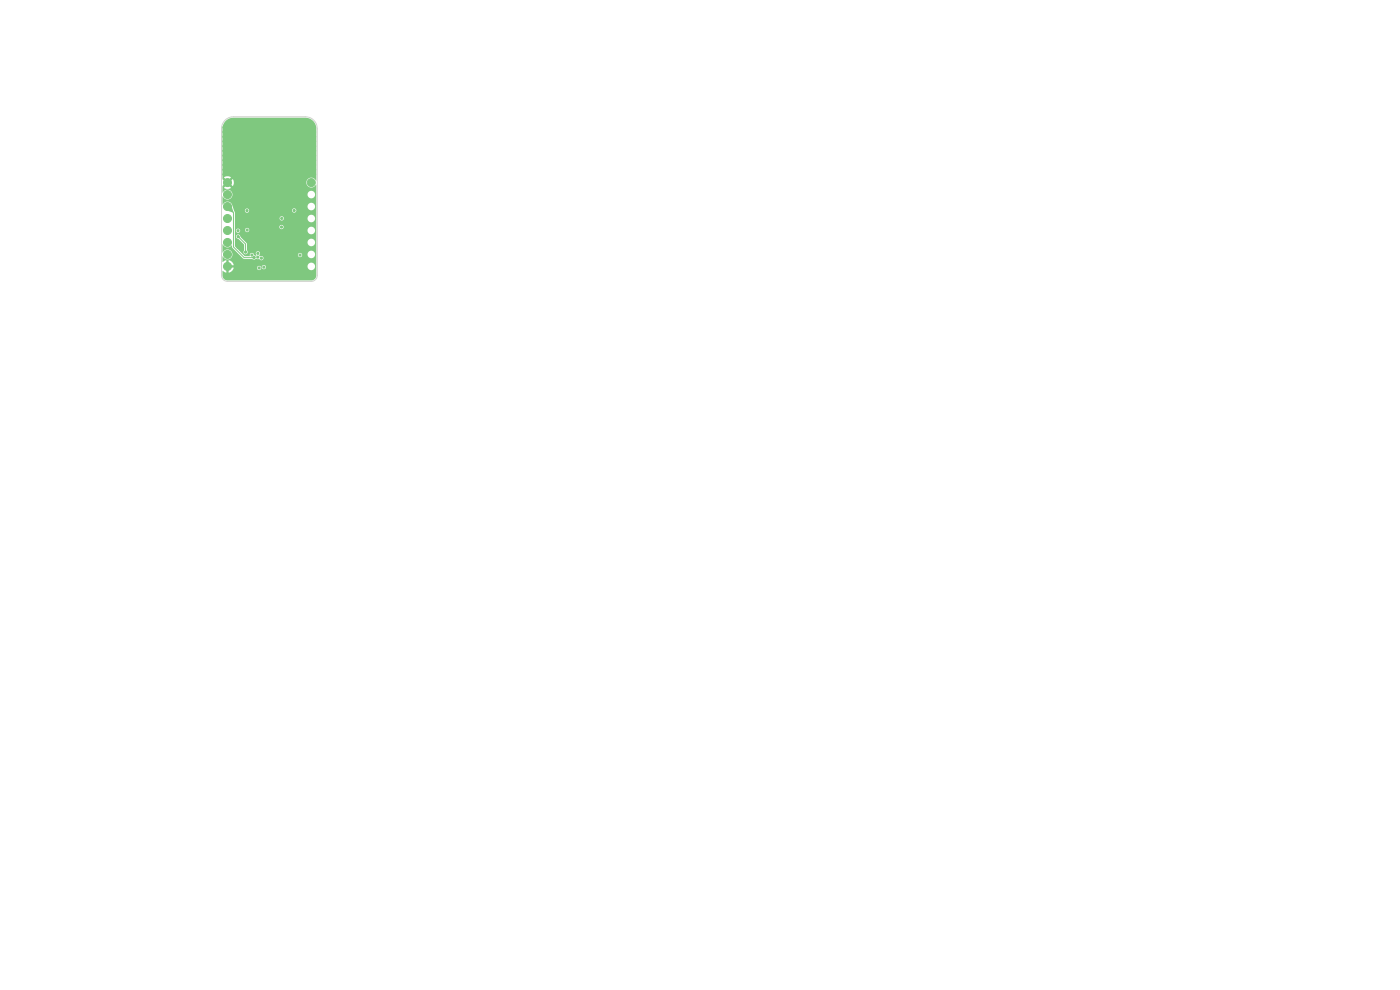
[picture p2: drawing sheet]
<svg xmlns="http://www.w3.org/2000/svg" width="297mm" height="210mm" viewBox="0 0 297 210" stroke-linecap="round" stroke-linejoin="round" font-family="sans-serif">
<g fill="#7fc87f" stroke="#7fc87f" stroke-width=".21">
<circle cx="48.3" cy="38.7" r=".85"/>
<circle cx="48.3" cy="41.3" r=".85"/>
<circle cx="48.3" cy="43.8" r=".85"/>
<circle cx="48.3" cy="46.4" r=".85"/>
<circle cx="48.3" cy="48.9" r=".85"/>
<circle cx="48.3" cy="51.4" r=".85"/>
<circle cx="48.3" cy="54" r=".85"/>
<circle cx="48.3" cy="56.5" r=".85"/>
<circle cx="66" cy="38.7" r=".85"/>
<circle cx="64.5" cy="33.7" r=".23"/>
<circle cx="62.3" cy="42.5" r=".23"/>
<circle cx="66.7" cy="35" r=".23"/>
<circle cx="66.7" cy="33" r=".23"/>
<circle cx="63.2" cy="32.3" r=".22"/>
<circle cx="57.5" cy="45.5" r=".23"/>
<circle cx="52.5" cy="32.5" r=".23"/>
<circle cx="63.5" cy="25.5" r=".23"/>
<circle cx="66.5" cy="58.3" r=".22"/>
<circle cx="52.7" cy="36.5" r=".23"/>
<circle cx="50.5" cy="54.7" r=".23"/>
<circle cx="50.5" cy="57.7" r=".23"/>
<circle cx="55.3" cy="44.5" r=".22"/>
<circle cx="56" cy="35" r=".22"/>
<circle cx="61.2" cy="43.3" r=".22"/>
<circle cx="52.5" cy="39.5" r=".23"/>
<circle cx="59.5" cy="38.5" r=".23"/>
<circle cx="63" cy="36.7" r=".22"/>
<circle cx="56.7" cy="40" r=".23"/>
<circle cx="49" cy="32.5" r=".22"/>
<circle cx="61.3" cy="44.5" r=".23"/>
<circle cx="48.7" cy="30.5" r=".23"/>
<circle cx="56" cy="33" r=".22"/>
<circle cx="62.5" cy="32.7" r=".23"/>
<circle cx="57" cy="35.5" r=".22"/>
<circle cx="55.7" cy="29.7" r=".23"/>
<circle cx="59.5" cy="42.5" r=".23"/>
<circle cx="58.3" cy="28" r=".22"/>
<circle cx="51.7" cy="38" r=".23"/>
<circle cx="52.3" cy="43.7" r=".22"/>
<circle cx="59.5" cy="34.7" r=".23"/>
<circle cx="55.3" cy="45.5" r=".22"/>
<circle cx="59.5" cy="40.5" r=".23"/>
<circle cx="58.7" cy="34.5" r=".23"/>
<circle cx="60" cy="29.7" r=".22"/>
<circle cx="57.5" cy="40.5" r=".23"/>
<circle cx="62" cy="59" r=".22"/>
<circle cx="62" cy="41.5" r=".22"/>
<circle cx="50.3" cy="32.5" r=".22"/>
<circle cx="63" cy="59" r=".22"/>
<circle cx="51.7" cy="30" r=".23"/>
<circle cx="53.6" cy="56.5" r=".23"/>
<circle cx="58.7" cy="32.3" r=".22"/>
<circle cx="52.2" cy="25.5" r=".22"/>
<circle cx="55.3" cy="33.5" r=".22"/>
<circle cx="47.5" cy="32" r=".23"/>
<circle cx="48.3" cy="26" r=".22"/>
<circle cx="47.5" cy="29" r=".23"/>
<circle cx="47.5" cy="35" r=".23"/>
<circle cx="55.3" cy="38.5" r=".22"/>
<circle cx="55.3" cy="42.5" r=".22"/>
<circle cx="53.5" cy="44.5" r=".23"/>
<circle cx="66" cy="59" r=".22"/>
<circle cx="47.7" cy="58.3" r=".22"/>
<circle cx="59.5" cy="44.5" r=".23"/>
<circle cx="63" cy="41.2" r=".22"/>
<circle cx="61.5" cy="28" r=".23"/>
<circle cx="63.3" cy="38" r=".23"/>
<circle cx="56" cy="36" r=".22"/>
<circle cx="62.3" cy="56.9" r=".23"/>
<circle cx="60" cy="59" r=".22"/>
<circle cx="65" cy="59" r=".22"/>
<circle cx="63.2" cy="33.3" r=".22"/>
<circle cx="57.5" cy="33.3" r=".22"/>
<circle cx="64.5" cy="58" r=".22"/>
<circle cx="52.5" cy="41.5" r=".23"/>
<circle cx="56" cy="32" r=".22"/>
<circle cx="66.7" cy="27" r=".23"/>
<circle cx="50.2" cy="25.5" r=".22"/>
<circle cx="59" cy="59" r=".22"/>
<circle cx="56" cy="38" r=".22"/>
<circle cx="53.5" cy="36" r=".23"/>
<circle cx="63.5" cy="57" r=".22"/>
<circle cx="65.5" cy="35" r=".23"/>
<circle cx="57.3" cy="36.5" r=".22"/>
<circle cx="56" cy="31" r=".22"/>
<circle cx="58.3" cy="25.5" r=".22"/>
<circle cx="52.5" cy="30.5" r=".23"/>
<circle cx="51.7" cy="39" r=".23"/>
<circle cx="61.2" cy="42.3" r=".22"/>
<circle cx="52.5" cy="33.5" r=".23"/>
<circle cx="53.5" cy="42.5" r=".23"/>
<circle cx="55.3" cy="37.5" r=".22"/>
<circle cx="64" cy="59" r=".22"/>
<circle cx="62" cy="36.5" r=".22"/>
<circle cx="47.5" cy="27" r=".23"/>
<circle cx="55.3" cy="35.5" r=".22"/>
<circle cx="51.2" cy="25.5" r=".22"/>
<circle cx="50.2" cy="34.2" r=".22"/>
<circle cx="49.2" cy="25.5" r=".22"/>
<circle cx="65.7" cy="29.5" r=".23"/>
<circle cx="47.5" cy="30" r=".23"/>
<circle cx="65.3" cy="32.5" r=".23"/>
<circle cx="52.5" cy="37.5" r=".23"/>
<circle cx="61.3" cy="36" r=".23"/>
<circle cx="62.5" cy="39.5" r=".23"/>
<circle cx="51.7" cy="35" r=".23"/>
<circle cx="62.3" cy="35.7" r=".23"/>
<circle cx="65.5" cy="27.4" r=".23"/>
<circle cx="55.3" cy="34.5" r=".22"/>
<circle cx="50.3" cy="31" r=".22"/>
<circle cx="59.5" cy="41.5" r=".23"/>
<circle cx="57.5" cy="44.5" r=".23"/>
<circle cx="55.3" cy="36.5" r=".22"/>
<circle cx="53.5" cy="46.5" r=".23"/>
<circle cx="52" cy="36" r=".22"/>
<circle cx="54.2" cy="59" r=".22"/>
<circle cx="62.5" cy="40.5" r=".23"/>
<circle cx="57.2" cy="59" r=".22"/>
<circle cx="51" cy="46.5" r=".22"/>
<circle cx="62.5" cy="34.7" r=".23"/>
<circle cx="50.5" cy="39.7" r=".23"/>
<circle cx="60.3" cy="25.5" r=".23"/>
<circle cx="50.2" cy="59" r=".22"/>
<circle cx="55.3" cy="43.5" r=".22"/>
<circle cx="56.7" cy="37.3" r=".22"/>
<circle cx="54.5" cy="25.5" r=".23"/>
<circle cx="55.2" cy="59" r=".22"/>
<circle cx="58.3" cy="36.5" r=".22"/>
<circle cx="64" cy="36.2" r=".22"/>
<circle cx="59" cy="30" r=".22"/>
<circle cx="59.5" cy="31.7" r=".23"/>
<circle cx="52.5" cy="56.7" r=".23"/>
<circle cx="52.7" cy="35.5" r=".23"/>
<circle cx="62.5" cy="30.8" r=".23"/>
<circle cx="62.5" cy="25.5" r=".23"/>
<circle cx="50.5" cy="35.7" r=".23"/>
<circle cx="49.3" cy="27" r=".22"/>
<circle cx="59.5" cy="39.5" r=".23"/>
<circle cx="57.5" cy="29.3" r=".22"/>
<circle cx="51.7" cy="31" r=".23"/>
<circle cx="51.7" cy="37" r=".23"/>
<circle cx="58" cy="59" r=".22"/>
<circle cx="51.3" cy="43.5" r=".22"/>
<circle cx="55.3" cy="41.5" r=".22"/>
<circle cx="63.2" cy="30.3" r=".22"/>
<circle cx="59" cy="35.7" r=".22"/>
<circle cx="59.5" cy="37.5" r=".23"/>
<circle cx="51.7" cy="32" r=".23"/>
<circle cx="56" cy="39.2" r=".22"/>
<circle cx="56" cy="36.7" r=".22"/>
<circle cx="50.7" cy="42" r=".22"/>
<circle cx="62.5" cy="38.5" r=".23"/>
<circle cx="51.5" cy="45.5" r=".23"/>
<circle cx="59.5" cy="30.8" r=".23"/>
<circle cx="63.4" cy="58.3" r=".22"/>
<circle cx="53.5" cy="41.5" r=".23"/>
<circle cx="56.7" cy="38.7" r=".23"/>
<circle cx="55.3" cy="32.5" r=".22"/>
<circle cx="62.5" cy="33.7" r=".23"/>
<circle cx="64.5" cy="25.5" r=".23"/>
<circle cx="59.5" cy="32.7" r=".23"/>
<circle cx="57.5" cy="37.5" r=".23"/>
<circle cx="63.3" cy="40" r=".23"/>
<circle cx="50.5" cy="52.5" r=".23"/>
<circle cx="63.2" cy="34.3" r=".22"/>
<circle cx="51.7" cy="40" r=".23"/>
<circle cx="48.2" cy="59" r=".22"/>
<circle cx="55.3" cy="31.5" r=".22"/>
<circle cx="49" cy="36" r=".22"/>
<circle cx="56.5" cy="25.5" r=".23"/>
<circle cx="59.3" cy="25.5" r=".23"/>
<circle cx="61" cy="59" r=".22"/>
<circle cx="55.3" cy="40.5" r=".22"/>
<circle cx="59.5" cy="33.7" r=".23"/>
<circle cx="66.7" cy="30" r=".23"/>
<circle cx="62.5" cy="29.7" r=".23"/>
<circle cx="55.3" cy="30.5" r=".22"/>
<circle cx="58.7" cy="33.3" r=".22"/>
<circle cx="52.5" cy="34.5" r=".23"/>
<circle cx="51.7" cy="33" r=".23"/>
<circle cx="62.5" cy="37.5" r=".23"/>
<circle cx="52.7" cy="42.7" r=".23"/>
<circle cx="66.7" cy="31" r=".23"/>
<circle cx="66" cy="26" r=".22"/>
<circle cx="56.5" cy="46.5" r=".23"/>
<circle cx="62" cy="43.7" r=".22"/>
<circle cx="52.5" cy="40.5" r=".23"/>
<circle cx="52.5" cy="38.5" r=".23"/>
<circle cx="57.5" cy="42.5" r=".23"/>
<circle cx="57.5" cy="31.3" r=".22"/>
<circle cx="47.5" cy="37" r=".23"/>
<circle cx="50.7" cy="37.5" r=".23"/>
<circle cx="59.5" cy="43.5" r=".23"/>
<circle cx="58.7" cy="31.3" r=".22"/>
<circle cx="57.5" cy="39.5" r=".23"/>
<circle cx="56" cy="34" r=".22"/>
<circle cx="57.5" cy="27" r=".23"/>
<circle cx="63.7" cy="49.7" r=".23"/>
<circle cx="47.5" cy="31" r=".23"/>
<circle cx="53.5" cy="28" r=".23"/>
<circle cx="63.2" cy="31.3" r=".22"/>
<circle cx="57.5" cy="38.5" r=".23"/>
<circle cx="66.7" cy="32" r=".23"/>
<circle cx="66.7" cy="37" r=".23"/>
<circle cx="47.5" cy="33" r=".23"/>
<circle cx="66.7" cy="28" r=".23"/>
<circle cx="66.7" cy="29" r=".23"/>
<circle cx="47.5" cy="34" r=".23"/>
<circle cx="62.5" cy="31.7" r=".23"/>
<circle cx="51.7" cy="42.7" r=".23"/>
<circle cx="54.5" cy="46.5" r=".23"/>
<circle cx="54.7" cy="29.7" r=".23"/>
<circle cx="66.7" cy="36" r=".23"/>
<circle cx="51.5" cy="44.5" r=".23"/>
<circle cx="49" cy="29" r=".22"/>
<circle cx="51.7" cy="34" r=".23"/>
<circle cx="47.5" cy="28" r=".23"/>
<circle cx="55.5" cy="25.5" r=".23"/>
<circle cx="56.7" cy="28" r=".23"/>
<circle cx="53.5" cy="43.5" r=".23"/>
<circle cx="49.2" cy="59" r=".22"/>
<circle cx="53.2" cy="59" r=".22"/>
<circle cx="66.7" cy="34" r=".23"/>
<circle cx="52.5" cy="31.5" r=".23"/>
<circle cx="51.2" cy="59" r=".22"/>
<circle cx="51.7" cy="41" r=".23"/>
<circle cx="52.2" cy="59" r=".22"/>
<circle cx="56.2" cy="59" r=".22"/>
<circle cx="64.7" cy="31.3" r=".22"/>
<circle cx="58" cy="35.5" r=".22"/>
<circle cx="63.3" cy="39" r=".23"/>
<circle cx="47.5" cy="36" r=".23"/>
<circle cx="52.4" cy="48.8" r=".23"/>
<circle cx="52.4" cy="44.7" r=".23"/>
<circle cx="62.4" cy="44.7" r=".23"/>
<circle cx="63.7" cy="54.1" r=".22"/>
<circle cx="59.7" cy="48.2" r=".23"/>
<circle cx="55.4" cy="54.8" r=".23"/>
<circle cx="53.9" cy="54.6" r=".23"/>
<circle cx="53.4" cy="54.1" r=".23"/>
<circle cx="52.1" cy="53.5" r=".23"/>
<circle cx="50.5" cy="50.2" r=".23"/>
<circle cx="54.7" cy="53.7" r=".23"/>
<circle cx="54.7" cy="54.5" r=".23"/>
<circle cx="50.5" cy="48.9" r=".23"/>
<circle cx="56" cy="56.7" r=".23"/>
<circle cx="59.8" cy="46.3" r=".23"/>
<circle cx="55" cy="56.8" r=".23"/>
</g>
<path d="M48.3 43.8l1.2 1.3v7.3l2.3 2.3 2.1-.1M50.5 50.2l1.6 1.6v1.7M62.4 44.7h.1" fill="none" stroke="#7fc87f" stroke-width=".21"/>
<g fill="#7fc87f">
<path d="M47.8 25.8l.9-.7 .8-.1h15.2a2.34 2.34 0 0 1 2.4 2.3v11a1.08 1.08 0 0 0-1.8-.4 1.08 1.08 0 0 0 .3 1.8 1.16 1.16 0 0 0 1.5-.5v19.2a1.07 1.07 0 0 1-1.1 1.1h-17.7a1.07 1.07 0 0 1-1.1-1.1v-.9l.8 .3v-.9h.5v.9a1.34 1.34 0 0 0 1.1-1h4.9v.1a.45 .45 0 0 0 .6 .4 .45 .45 0 0 0 .2-.7l.2 .1a.45 .45 0 0 0 .6 .4 .45 .45 0 0 0 .3-.7h8.8v.2a.8 .8 0 0 0 1.3 .6 .8 .8 0 0 0 0-1.4 .8 .8 0 0 0-1.3 .6h-8.9a.45 .45 0 0 0-.4-.2 .45 .45 0 0 0-.4 .4h-.2a.45 .45 0 0 0-.5-.2 .45 .45 0 0 0-.3 .4h-5.8v-.5h.9a1.33 1.33 0 0 0-1.1-1.1v.9h-.5v-.9l-.8 .4 .1-1.2a1.08 1.08 0 0 0 1.6 .4 1.08 1.08 0 0 0 0-1.7 1.08 1.08 0 0 0-1.7 .5v-1.7a1.21 1.21 0 0 0 2 .1l.1 .6 2.4 2.3 2.3 .2 .3-.2h.6a.49 .49 0 0 0 .7 .3 .49 .49 0 0 0 .2-.7 .49 .49 0 0 0-.7-.1v-.4h8.1a.45 .45 0 0 0 .5 .5 .45 .45 0 0 0 .4-.6h1.1v.2a.8 .8 0 0 0 1.3 .6 .8 .8 0 0 0 0-1.4 .8 .8 0 0 0-1.3 .6l-1.2-.1a.45 .45 0 0 0-.5-.1 .45 .45 0 0 0-.3 .3h-8.1a.48 .48 0 0 0-.2-.6 .48 .48 0 0 0-.6 .1 .48 .48 0 0 0 .1 .7 .49 .49 0 0 1-.7-.5 .51 .51 0 0 0-.6 .1 .51 .51 0 0 0-.1 .6l-1.1-.1-2.1-2v-2.2h.3l.1 .4 .5 .3 1.1 1.1v1.1a.5 .5 0 0 0 0 .8 .5 .5 0 0 0 .7-.2l-.1-1.9-.3-.3h13.1a.8 .8 0 0 0 1.1 .8 .8 .8 0 0 0 .3-1.4 .8 .8 0 0 0-1.3 .4l-.1 .2h-13.1l-1.1-1.3a.45 .45 0 0 0-.5-.4 .45 .45 0 0 0-.4 .4h-.3v-1.2l.2 .1a.45 .45 0 0 0 .6 .4 .45 .45 0 0 0 .3-.7h1.1v.2a.45 .45 0 0 0 .4 .3 .45 .45 0 0 0 .5-.4h12.3v.2a.8 .8 0 0 0 1.3 .6 .8 .8 0 0 0 0-1.4 .8 .8 0 0 0-1.3 .6l-12.3-.1a.45 .45 0 0 0-.5-.4 .45 .45 0 0 0-.4 .4h-1.1a.45 .45 0 0 0-.5-.2 .45 .45 0 0 0-.4 .4h-.2v-.8h9.5v.1a.45 .45 0 0 0 .7 .3 .45 .45 0 0 0 0-.7 .45 .45 0 0 0-.7 .3h-9.5v-1.8h9.5v.1a.45 .45 0 0 0 .5 .4 .45 .45 0 0 0 .4-.5h5v.1a.8 .8 0 0 0 1.3 .6 .8 .8 0 0 0 0-1.3 .8 .8 0 0 0-1.3 .6h-5a.45 .45 0 0 0-.4-.4 .45 .45 0 0 0-.5 .4h-9.5v-1.3l-.2-.4h2.3v.1a.45 .45 0 0 0 .6 .4 .45 .45 0 0 0 .3-.5h9.2v.1a.45 .45 0 0 0 .7 .3 .45 .45 0 0 0 0-.7 .45 .45 0 0 0-.7 .3l-9.2-.1a.45 .45 0 0 0-.5-.3 .45 .45 0 0 0-.4 .4h-2.3l-.3-.9h15.9v.2a.8 .8 0 0 0 1.3 .6 .8 .8 0 0 0 0-1.4 .8 .8 0 0 0-1.3 .6h-15.9v-.1a1.09 1.09 0 0 0-1-.8 1.09 1.09 0 0 0-1.1 .6v-1.7a1.11 1.11 0 0 0 1.3 .6 1.11 1.11 0 0 0 .8-1.1h15.9v.2a.8 .8 0 0 0 1.3 .6 .8 .8 0 0 0 0-1.4 .8 .8 0 0 0-1.3 .6h-15.9a1.09 1.09 0 0 0-.9-1 1.09 1.09 0 0 0-1.2 .7v-1.4l.6-.6 .3 .3-.5 .7a1.34 1.34 0 0 0 1.4 0l-.6-.7 .3-.3 .7 .5a1.34 1.34 0 0 0 0-1.4l-.7 .6-.3-.3 .6-.7a1.34 1.34 0 0 0-1.5 0l.6 .7-.3 .3-.6-.6v-10.7l.1-.8z"/>
<path d="M50.5 50.2l.2-.1 .2 .3-.1 .2-.4-.2z"/>
<path d="M53.5 54.6l.4-.2v.4h-.4z"/>
<path d="M48.3 43.8l.8-.1 .4 1.2-.1 .2-1.3-.5z"/>
<path d="M52 53l.2 .1 .1 .4-.4-.1z"/>
</g>
<path d="M47.7 25.5l.8-.5 .8-.2h15.5a2.54 2.54 0 0 1 2.5 2.5v31.1a1.27 1.27 0 0 1-1.3 1.3h-17.7a1.27 1.27 0 0 1-1.3-1.3v-31.1l.1-.9z" fill="none" stroke="#d0d2cd" stroke-width=".21"/>
</svg>
